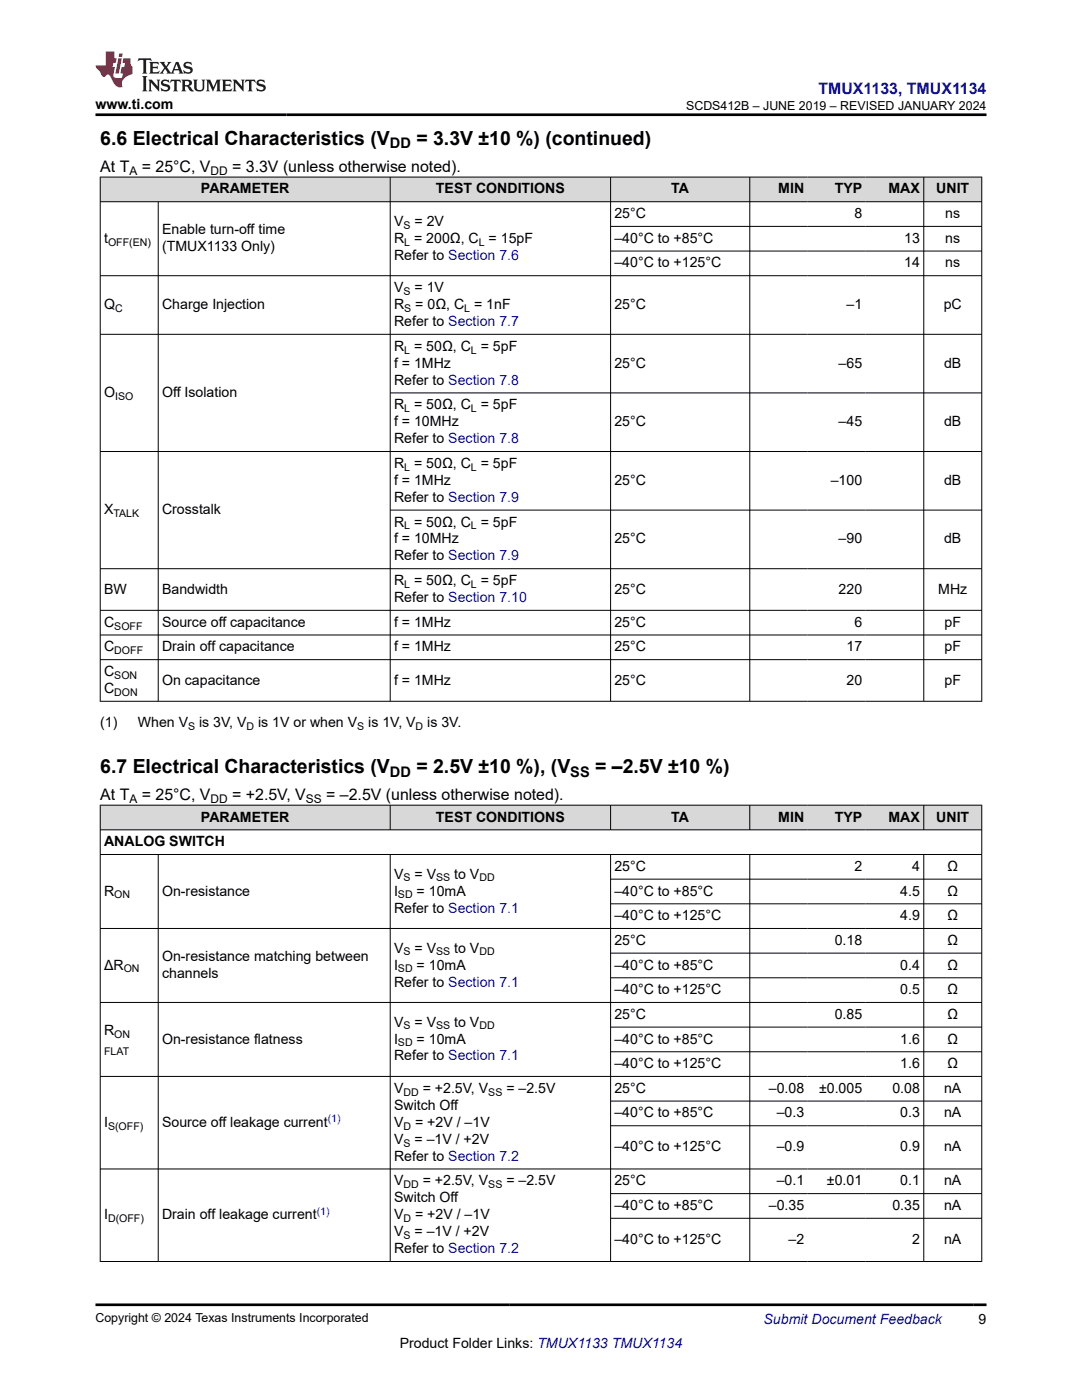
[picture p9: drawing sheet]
<svg xmlns="http://www.w3.org/2000/svg" width="216mm" height="279mm" viewBox="0 0 216 279" stroke-linecap="round" stroke-linejoin="round" font-family="sans-serif">
<defs><g id="words">
<g font-size="3.9">
<text x="20" y="28.8">6.6 Electrical Characteristics (V</text>
<text x="83.1" y="28.8">= 3.3V ±10 %) (continued)</text>
<text x="20" y="154.2">6.7 Electrical Characteristics (V</text>
<text x="83.1" y="154.2">= 2.5V ±10 %), (V</text>
<text x="118.8" y="154.2">= –2.5V ±10 %)</text>
</g>
<text font-size="3.2" fill="#00f" x="163.3" y="18.7">TMUX1133, TMUX1134</text>
<g font-size="3.2">
<text x="20" y="34.3">At T</text>
<text x="28.3" y="34.3">= 25°C, V</text>
<text x="46.3" y="34.3">= 3.3V (unless otherwise noted).</text>
<text x="20" y="159.6">At T</text>
<text x="28.3" y="159.6">= 25°C, V</text>
<text x="46.3" y="159.6">= +2.5V, V</text>
<text x="65.1" y="159.6">= –2.5V (unless otherwise noted).</text>
</g>
<g font-size="2.9">
<text x="77.8" y="29.6">DD</text>
<text x="77.8" y="155">DD</text>
<text x="113.8" y="155">SS</text>
</g>
<g font-size="2.8">
<text x="19" y="21.8">www.ti.com</text>
<text x="40.1" y="38.6">PARAMETER</text>
<text x="87" y="38.6">TEST CONDITIONS</text>
<text x="133.9" y="38.6">TA</text>
<text x="155.3" y="38.6">MIN</text>
<text x="166.6" y="38.6">TYP</text>
<text x="177.3" y="38.6">MAX</text>
<text x="186.8" y="38.6">UNIT</text>
<text x="32.3" y="46.8">Enable turn-off time</text>
<text x="78.6" y="45.1">V</text>
<text x="82.7" y="45.1">= 2V</text>
<text x="122.6" y="43.5">25°C</text>
<text x="170.5" y="43.5">8</text>
<text x="188.6" y="43.5">ns</text>
<text x="20.8" y="48.5">t</text>
<text x="32.3" y="50.1">(TMUX1133 Only)</text>
<text x="78.6" y="48.5">R = 200Ω, C = 15pF</text>
<text x="78.6" y="51.8">Refer to Section 7.6</text>
<text x="122.6" y="48.5">–40°C to +85°C</text>
<text x="122.6" y="53.4">–40°C to +125°C</text>
<text x="180.4" y="48.5">13</text>
<text x="180.4" y="53.4">14</text>
<text x="188.6" y="48.5">ns</text>
<text x="188.6" y="53.4">ns</text>
<text x="78.6" y="58.3">V</text>
<text x="82.7" y="58.3">= 1V</text>
<text x="20.8" y="61.7">Q</text>
<text x="32.3" y="61.7">Charge Injection</text>
<text x="78.6" y="65.1">Refer to Section 7.7</text>
<text x="78.6" y="61.7">R</text>
<text x="82.9" y="61.7">= 0Ω, C = 1nF</text>
<text x="122.6" y="61.7">25°C</text>
<text x="168.9" y="61.7">–1</text>
<text x="188.3" y="61.7">pC</text>
<text x="78.6" y="70">R = 50Ω, C = 5pF</text>
<text x="78.6" y="73.4">f = 1MHz</text>
<text x="78.6" y="76.8">Refer to Section 7.8</text>
<text x="122.6" y="73.4">25°C</text>
<text x="167.3" y="73.4">–65</text>
<text x="188.4" y="73.4">dB</text>
<text x="20.8" y="79.2">O</text>
<text x="32.3" y="79.2">Off Isolation</text>
<text x="78.6" y="81.7">R = 50Ω, C = 5pF</text>
<text x="78.6" y="85.1">f = 10MHz</text>
<text x="78.6" y="88.5">Refer to Section 7.8</text>
<text x="122.6" y="85.1">25°C</text>
<text x="167.3" y="85.1">–45</text>
<text x="188.4" y="85.1">dB</text>
<text x="78.6" y="93.4">R = 50Ω, C = 5pF</text>
<text x="78.6" y="96.8">f = 1MHz</text>
<text x="78.6" y="100.2">Refer to Section 7.9</text>
<text x="122.6" y="96.8">25°C</text>
<text x="165.8" y="96.8">–100</text>
<text x="188.4" y="96.8">dB</text>
<text x="20.8" y="102.6">X</text>
<text x="32.3" y="102.6">Crosstalk</text>
<text x="78.6" y="105.1">R = 50Ω, C = 5pF</text>
<text x="78.6" y="108.5">f = 10MHz</text>
<text x="78.6" y="111.8">Refer to Section 7.9</text>
<text x="122.6" y="108.5">25°C</text>
<text x="167.3" y="108.5">–90</text>
<text x="188.4" y="108.5">dB</text>
<text x="20.8" y="118.5">BW</text>
<text x="32.3" y="118.5">Bandwidth</text>
<text x="78.6" y="116.8">R = 50Ω, C = 5pF</text>
<text x="122.6" y="118.5">25°C</text>
<text x="167.3" y="118.5">220</text>
<text x="187.2" y="118.5">MHz</text>
<text x="20.8" y="125.1">C</text>
<text x="32.3" y="125.1">Source off capacitance</text>
<text x="78.6" y="120.2">Refer to Section 7.10</text>
<text x="78.6" y="125.1">f = 1MHz</text>
<text x="122.6" y="125.1">25°C</text>
<text x="170.5" y="125.1">6</text>
<text x="188.5" y="125.1">pF</text>
<text x="20.8" y="130">C</text>
<text x="32.3" y="130">Drain off capacitance</text>
<text x="78.6" y="130">f = 1MHz</text>
<text x="122.6" y="130">25°C</text>
<text x="168.9" y="130">17</text>
<text x="188.5" y="130">pF</text>
<text x="20.8" y="134.9">C</text>
<text x="32.3" y="136.6">On capacitance</text>
<text x="78.6" y="136.6">f = 1MHz</text>
<text x="122.6" y="136.6">25°C</text>
<text x="168.9" y="136.6">20</text>
<text x="188.5" y="136.6">pF</text>
<text x="20.8" y="138.3">C</text>
<text x="20" y="145.1">(1)</text>
<text x="27.5" y="145.1">When V</text>
<text x="39.7" y="145.1">is 3V, V</text>
<text x="51.5" y="145.1">is 1V or when V</text>
<text x="73.5" y="145.1">is 1V, V</text>
<text x="85.3" y="145.1">is 3V.</text>
<text x="40.1" y="164">PARAMETER</text>
<text x="87" y="164">TEST CONDITIONS</text>
<text x="133.9" y="164">TA</text>
<text x="155.3" y="164">MIN</text>
<text x="166.6" y="164">TYP</text>
<text x="177.3" y="164">MAX</text>
<text x="186.8" y="164">UNIT</text>
<text x="20.8" y="168.9">ANALOG SWITCH</text>
<text x="122.6" y="173.8">25°C</text>
<text x="170.5" y="173.8">2</text>
<text x="182" y="173.8">4</text>
<text x="189.1" y="173.8">Ω</text>
<text x="20.8" y="178.7">R</text>
<text x="32.3" y="178.7">On-resistance</text>
<text x="78.6" y="175.3">V</text>
<text x="78.6" y="178.7">I</text>
<text x="82.7" y="175.3">= V</text>
<text x="83.1" y="178.7">= 10mA</text>
<text x="90.6" y="175.3">to V</text>
<text x="122.6" y="178.7">–40°C to +85°C</text>
<text x="179.6" y="178.7">4.5</text>
<text x="189.1" y="178.7">Ω</text>
<text x="78.6" y="182.1">Refer to Section 7.1</text>
<text x="122.6" y="183.6">–40°C to +125°C</text>
<text x="179.6" y="183.6">4.9</text>
<text x="189.1" y="183.6">Ω</text>
<text x="32.3" y="191.8">On-resistance matching between</text>
<text x="78.6" y="190.1">V</text>
<text x="82.7" y="190.1">= V</text>
<text x="90.6" y="190.1">to V</text>
<text x="122.6" y="188.6">25°C</text>
<text x="166.6" y="188.6">0.18</text>
<text x="189.1" y="188.6">Ω</text>
<text x="20.8" y="193.5">ΔR</text>
<text x="32.3" y="195.2">channels</text>
<text x="78.6" y="196.9">Refer to Section 7.1</text>
<text x="78.6" y="193.5">I</text>
<text x="83.1" y="193.5">= 10mA</text>
<text x="122.6" y="193.5">–40°C to +85°C</text>
<text x="179.6" y="193.5">0.4</text>
<text x="189.1" y="193.5">Ω</text>
<text x="122.6" y="198.4">–40°C to +125°C</text>
<text x="122.6" y="203.3">25°C</text>
<text x="166.6" y="203.3">0.85</text>
<text x="179.6" y="198.4">0.5</text>
<text x="189.1" y="198.4">Ω</text>
<text x="189.1" y="203.3">Ω</text>
<text x="20.8" y="206.6">R</text>
<text x="32.3" y="208.3">On-resistance flatness</text>
<text x="78.6" y="208.3">I</text>
<text x="78.6" y="204.9">V</text>
<text x="82.7" y="204.9">= V</text>
<text x="83.1" y="208.3">= 10mA</text>
<text x="90.6" y="204.9">to V</text>
<text x="122.6" y="208.3">–40°C to +85°C</text>
<text x="179.6" y="208.3">1.6</text>
<text x="189.1" y="208.3">Ω</text>
<text x="78.6" y="211.6">Refer to Section 7.1</text>
<text x="122.6" y="213.2">–40°C to +125°C</text>
<text x="179.6" y="213.2">1.6</text>
<text x="189.1" y="213.2">Ω</text>
<text x="78.6" y="221.5">Switch Off</text>
<text x="78.6" y="218.1">V</text>
<text x="84.4" y="218.1">= +2.5V, V</text>
<text x="101" y="218.1">= –2.5V</text>
<text x="122.6" y="218.1">25°C</text>
<text x="153.4" y="218.1">–0.08</text>
<text x="163.4" y="218.1">±0.005</text>
<text x="178.1" y="218.1">0.08</text>
<text x="188.4" y="218.1">nA</text>
<text x="20.8" y="224.9">I</text>
<text x="32.3" y="224.9">Source off leakage current</text>
<text x="78.6" y="224.9">V</text>
<text x="82.8" y="224.9">= +2V / –1V</text>
<text x="122.6" y="223">–40°C to +85°C</text>
<text x="155" y="223">–0.3</text>
<text x="179.6" y="223">0.3</text>
<text x="188.4" y="223">nA</text>
<text x="78.6" y="228.3">V</text>
<text x="78.6" y="231.6">Refer to Section 7.2</text>
<text x="82.7" y="228.3">= –1V / +2V</text>
<text x="122.6" y="229.8">–40°C to +125°C</text>
<text x="155" y="229.8">–0.9</text>
<text x="179.6" y="229.8">0.9</text>
<text x="188.4" y="229.8">nA</text>
<text x="78.6" y="240">Switch Off</text>
<text x="78.6" y="236.6">V</text>
<text x="84.4" y="236.6">= +2.5V, V</text>
<text x="101" y="236.6">= –2.5V</text>
<text x="122.6" y="236.6">25°C</text>
<text x="155" y="236.6">–0.1</text>
<text x="165" y="236.6">±0.01</text>
<text x="179.6" y="236.6">0.1</text>
<text x="188.4" y="236.6">nA</text>
<text x="20.8" y="243.3">I</text>
<text x="32.3" y="243.3">Drain off leakage current</text>
<text x="78.6" y="243.3">V</text>
<text x="82.8" y="243.3">= +2V / –1V</text>
<text x="122.6" y="241.5">–40°C to +85°C</text>
<text x="153.4" y="241.5">–0.35</text>
<text x="178.1" y="241.5">0.35</text>
<text x="188.4" y="241.5">nA</text>
<text x="78.6" y="246.7">V</text>
<text x="78.6" y="250.1">Refer to Section 7.2</text>
<text x="82.7" y="246.7">= –1V / +2V</text>
<text x="122.6" y="248.3">–40°C to +125°C</text>
<text x="157.3" y="248.3">–2</text>
<text x="182" y="248.3">2</text>
<text x="188.4" y="248.3">nA</text>
<text x="79.8" y="269">Product Folder Links: TMUX1133 TMUX1134</text>
<text x="195.3" y="264.2">9</text>
</g>
<text font-size="2.8" fill="#00f" x="152.4" y="264.2">Submit Document Feedback</text>
<g font-size="2.5">
<text x="136.9" y="21.9">SCDS412B – JUNE 2019 – REVISED JANUARY 2024</text>
<text x="19" y="263.9">Copyright © 2024 Texas Instruments Incorporated</text>
</g>
<g font-size="2.4">
<text x="25.8" y="34.9">A</text>
<text x="42" y="34.9">DD</text>
<text x="25.8" y="160.3">A</text>
<text x="42" y="160.3">DD</text>
<text x="61" y="160.3">SS</text>
</g>
<g font-size="2.1">
<text x="80.5" y="45.6">S</text>
<text x="21.6" y="49">OFF(EN)</text>
<text x="80.7" y="49">L</text>
<text x="95.5" y="49">L</text>
<text x="80.5" y="58.9">S</text>
<text x="23" y="62.2">C</text>
<text x="80.7" y="62.2">S</text>
<text x="92.6" y="62.2">L</text>
<text x="80.7" y="70.6">L</text>
<text x="94" y="70.6">L</text>
<text x="23" y="79.8">ISO</text>
<text x="80.7" y="82.3">L</text>
<text x="94" y="82.3">L</text>
<text x="80.7" y="93.9">L</text>
<text x="94" y="93.9">L</text>
<text x="22.6" y="103.2">TALK</text>
<text x="80.7" y="105.6">L</text>
<text x="94" y="105.6">L</text>
<text x="80.7" y="117.3">L</text>
<text x="94" y="117.3">L</text>
<text x="22.8" y="125.6">SOFF</text>
<text x="22.8" y="130.6">DOFF</text>
<text x="22.8" y="135.5">SON</text>
<text x="22.8" y="138.9">DON</text>
<text x="37.5" y="145.7">S</text>
<text x="49.2" y="145.7">D</text>
<text x="71.3" y="145.7">S</text>
<text x="82.9" y="145.7">D</text>
<text x="22.8" y="179.3">ON</text>
<text x="79.4" y="179.3">SD</text>
<text x="80.5" y="175.9">S</text>
<text x="87" y="175.9">SS</text>
<text x="95.7" y="175.9">DD</text>
<text x="80.5" y="190.7">S</text>
<text x="87" y="190.7">SS</text>
<text x="95.7" y="190.7">DD</text>
<text x="24.7" y="194.1">ON</text>
<text x="79.4" y="194.1">SD</text>
<text x="22.8" y="207.1">ON</text>
<text x="79.4" y="208.8">SD</text>
<text x="80.5" y="205.4">S</text>
<text x="87" y="205.4">SS</text>
<text x="95.6" y="205.4">DD</text>
<text x="20.8" y="210.5">FLAT</text>
<text x="80.5" y="218.7">DD</text>
<text x="97.4" y="218.7">SS</text>
<text x="21.6" y="225.4">S(OFF)</text>
<text x="80.5" y="225.4">D</text>
<text x="80.5" y="228.8">S</text>
<text x="80.5" y="237.1">DD</text>
<text x="97.4" y="237.1">SS</text>
<text x="21.6" y="243.9">D(OFF)</text>
<text x="80.5" y="243.9">D</text>
<text x="80.5" y="247.3">S</text>
</g>
<g font-size="2.1" fill="#00f">
<text x="65.4" y="223.9">(1)</text>
<text x="63.2" y="242.4">(1)</text>
</g>
</g></defs>
<g fill="#d8d8d8">
<path d="M20 35.3h175.9v5h-175.9z" fill-rule="evenodd"/>
<path d="M20.1 35.4h57.7v4.8h-57.7z" fill-rule="evenodd"/>
<path d="M77.9 35.4h43.9v4.8h-43.9z" fill-rule="evenodd"/>
<path d="M121.9 35.4h27.6v4.8h-27.6z" fill-rule="evenodd"/>
<path d="M149.7 35.4h11.5v4.8h-11.5z" fill-rule="evenodd"/>
<path d="M161.2 35.4h11.6v4.8h-11.6z" fill-rule="evenodd"/>
<path d="M172.8 35.4h11.5v4.8h-11.5z" fill-rule="evenodd"/>
<path d="M184.4 35.4h11.4v4.8h-11.4z" fill-rule="evenodd"/>
</g>
<g fill="none" stroke="#000" stroke-width=".2">
<path d="M19.9 35.3h176.1M20 35.3v104.7M77.9 35.3v104.7M121.8 35.3v104.7M149.6 35.3v104.7M184.3 35.3v104.7M195.9 35.3v104.7M19.9 40.3h176.1M19.9 55h176.1M31.6 40.3v99.7M121.8 45.2h74.2M121.8 50.1h74.2"/>
<path d="M19.9 66.7h176.1M77.9 78.4h118.1M19.9 90.1h176.1M19.9 113.5h176.1M77.9 101.8h118.1M19.9 121.8h176.1M19.9 126.7h176.1M19.9 131.6h176.1M19.9 140h176.1"/>
</g>
<g fill="#d8d8d8">
<path d="M20 160.7h175.9v4.9h-175.9z" fill-rule="evenodd"/>
<path d="M20.1 160.8h57.7v4.7h-57.7z" fill-rule="evenodd"/>
<path d="M77.9 160.8h43.9v4.7h-43.9z" fill-rule="evenodd"/>
<path d="M121.9 160.8h27.6v4.7h-27.6z" fill-rule="evenodd"/>
<path d="M149.7 160.8h11.5v4.7h-11.5z" fill-rule="evenodd"/>
<path d="M161.2 160.8h11.6v4.7h-11.6z" fill-rule="evenodd"/>
<path d="M172.8 160.8h11.5v4.7h-11.5z" fill-rule="evenodd"/>
<path d="M184.4 160.8h11.4v4.7h-11.4z" fill-rule="evenodd"/>
</g>
<g fill="none" stroke="#000" stroke-width=".2">
<path d="M19.9 160.7h176.1M19.9 165.6h176.1M19.9 170.5h176.1M20 160.6v91.2M31.6 170.5v81.3M77.9 160.6v5.1M77.9 170.5v81.3M121.8 160.6v5.1M121.8 170.5v81.3M121.8 175.5h74.2M149.6 160.6v5.1M149.6 170.5v81.3"/>
<path d="M184.3 160.6v5.1M184.3 170.5v81.3M195.9 160.6v91.2M121.8 180.4h74.2M121.8 190.2h74.2M121.8 195.1h74.2M196 185.3h-176.1M19.9 200.1h176.1M19.9 214.8h176.1M121.8 205h74.2M121.8 209.9h74.2M121.8 219.7h74.2"/>
<path d="M121.8 224.7h74.2M121.8 238.2h74.2M196 233.3h-176.1M121.8 243.1h74.2M196 251.8h-176.1"/>
</g>
<path d="M27.7 11.6l-.2 .6 .5-.2h.6v.1v2.2l-.2 .4h1l-.2-.4v-2.2v-.1h.5l.5 .2-.1-.6zM29.8 12.4l.2 .3v1.6l-.2 .4h1.9l.1-.6a1.08 1.08 0 0 1-1.3 .2v-.7h.6l.4 .2v-.7l-.4 .2h-.6v-.5l.2-.2a1 1 0 0 1 1 .3l-.1-.5zM31.8 12.4l1 1.1-1 1.2h.9l-.2-.2 .4-.8 .5 .8-.2 .2h1.6l-.2-.2 .1-.5h1l.1 .5-.1 .2h.9l-.2-.4-.8-1.9h-.5l-1 2.1-.8-1.1 .9-1h-.8l.2 .2-.5 .6-.3-.6 .1-.2zM35.2 12.8l.4 1h-.8zM36.8 12.5a.65 .65 0 0 0-.2 .7 .65 .65 0 0 0 .6 .5l.7 .1 .1 .3a.79 .79 0 0 1-.7 .4 .79 .79 0 0 1-.7-.5l.1 .7 .2-.1a.93 .93 0 0 0 1.1 0 .93 .93 0 0 0 .4-.9 1.46 1.46 0 0 0-1.2-.6l-.1-.3a1.09 1.09 0 0 1 1.2 .2l-.2-.6-.1 .1-.6-.2zM28.4 15.2l.2 .4v2.2l-.2 .4h1l-.2-.4v-2.2l.2-.4zM29.6 15.9l.2 .4v1.5l-.2 .4h.8l-.3-.4v-1.3l1.7 1.8v-2l.2-.4h-.8l.2 .2 .1 1.1-1.2-1.3zM32.3 16a.65 .65 0 0 0-.2 .8 .65 .65 0 0 0 .7 .4l.6 .2 .1 .2a.79 .79 0 0 1-.7 .4 .79 .79 0 0 1-.7-.5l.1 .7 .2-.1a.93 .93 0 0 0 1.1 .1 .93 .93 0 0 0 .4-1 1.46 1.46 0 0 0-1.2-.5l-.1-.4a1.09 1.09 0 0 1 1.2 .2l-.2-.6-.1 .1-.6-.1zM34.1 15.9l-.1 .6a.63 .63 0 0 1 .7-.3l.1 1.6-.3 .4h1l-.2-.4v-1.6a.66 .66 0 0 1 .8 .3l-.1-.6zM36.2 15.9l.2 .4v1.5l-.2 .4h.9l-.2-.2v-.7h.5l.1 .2a.79 .79 0 0 0 1.2 .6l-1-.9a.61 .61 0 0 0 .6-.6 .61 .61 0 0 0-.5-.7zM36.9 16.2h.2a.47 .47 0 0 1 .5 .1 .47 .47 0 0 1 .1 .5l-.2 .1-.6 .1zM38.5 15.9l.2 .2a2.27 2.27 0 0 0 .4 2 1.04 1.04 0 0 0 1.7-.7v-1.3l.2-.2h-.8l.2 .4v1.1a.6 .6 0 0 1-.6 .6 .6 .6 0 0 1-.6-.6v-1.1l.3-.4zM41.1 15.9l.2 .4v1.5l-.2 .4h.7l-.2-.4v-1.4l.9 1.9 .8-1.9v1.4l-.2 .4h1l-.3-.4v-1.5l.3-.4h-.8l-.7 1.5-.7-1.5zM44.3 15.9l.2 .4v1.5l-.2 .4h1.9l.1-.6a1.09 1.09 0 0 1-1.3 .2v-.7h.6l.4 .2v-.6l-.4 .2h-.6v-.6l.2-.1a1.01 1.01 0 0 1 1 .3l-.1-.6zM46.4 15.9l.3 .4v1.5l-.3 .4h.8l-.2-.4v-1.3l1.6 1.8v-2l.2-.4h-.7l.2 .2v1.1l-1.2-1.3zM49 15.9l-.1 .6a.63 .63 0 0 1 .8-.3v1.6l-.3 .4h1l-.2-.4v-1.6a.66 .66 0 0 1 .8 .3l-.1-.6zM51.4 16a.65 .65 0 0 0-.2 .8 .65 .65 0 0 0 .6 .4l.6 .2 .2 .2a.79 .79 0 0 1-.8 .4 .79 .79 0 0 1-.6-.5l.1 .7 .2-.1a.93 .93 0 0 0 1 .1 .93 .93 0 0 0 .5-1 1.46 1.46 0 0 0-1.3-.5l-.1-.4a1.09 1.09 0 0 1 1.3 .2l-.2-.6-.2 .1-.5-.1z" fill="#231f20"/>
<path d="M21.1 10.3v2.7h-2.1l.1 .4 .9 1a.95 .95 0 0 0 .9 .9 .59 .59 0 0 1 .6-.4 .59 .59 0 0 1 .5 .3l.4 .8a1.59 1.59 0 0 0 2.1 1.4 1.61 1.61 0 0 1 1-2.3l1-.3-.1-1.5a1.59 1.59 0 0 1-.4-1.7h-1.4l-.2 .9h.5l-.1 .9h-.5l-.2 .9v.3l.4 .1-.2 .9h-.6a.73 .73 0 0 1-1.1-.7l.3-1.5h-.5l.2-.9h.5l.2-.9h-.5v-1.3zM23.6 11.6l-.6 3.1h.7l.6-3.1zM23.8 10.7l-.1 .6h.7l.1-.6z" fill="#ed1c24"/>
<path d="M19 22.9h177.8M19 260.4h177.8" fill="none" stroke="#000" stroke-width=".53"/>
<use href="#words"/>
</svg>
